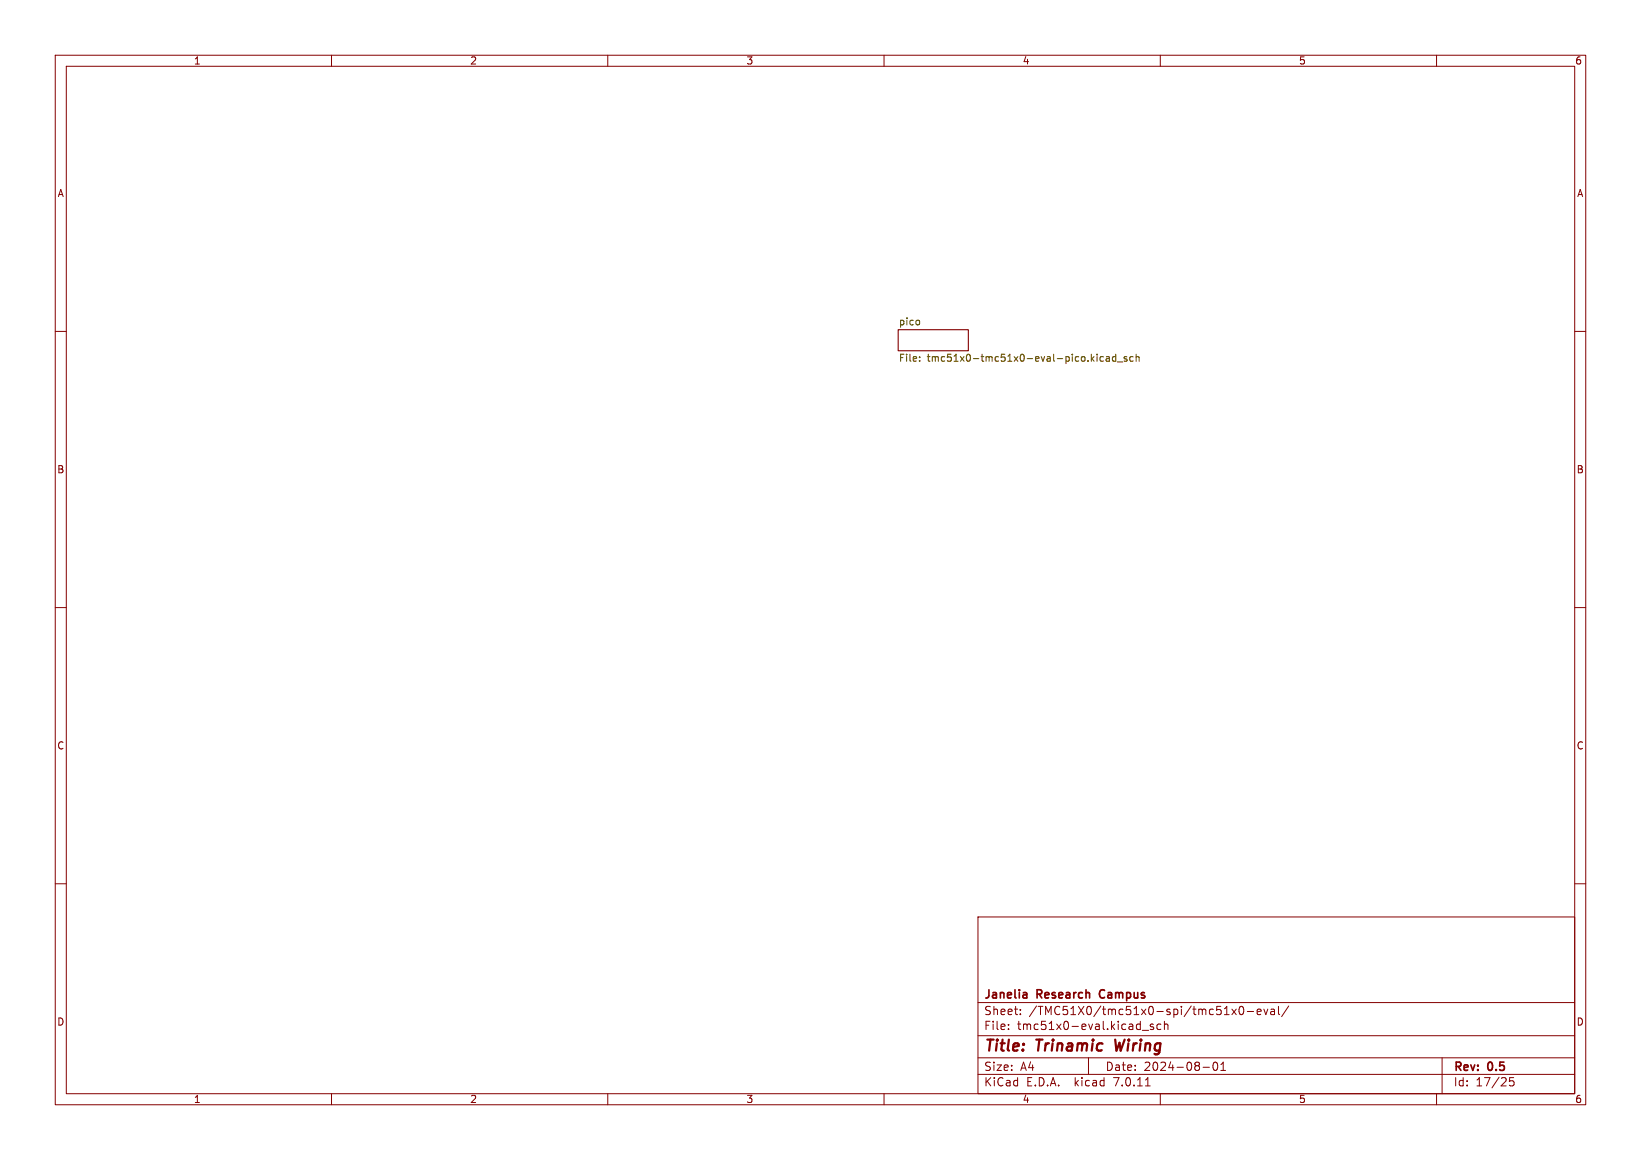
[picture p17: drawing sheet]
<svg xmlns="http://www.w3.org/2000/svg" width="297mm" height="210mm" viewBox="0 0 297 210" stroke-linecap="round" stroke-linejoin="round" font-family="sans-serif">
<defs><g id="words">
<g font-size="2.8" fill="#840000">
<text x="178" y="190.9">Title:</text>
<text x="187.7" y="190.9">Trinamic</text>
<text x="202.6" y="190.9">Wiring</text>
</g>
<g font-size="2.1" fill="#840000">
<text x="178" y="184">Sheet:</text>
<text x="178" y="181.2">Janelia</text>
<text x="186.2" y="184">/TMC51X0/tmc51x0-spi/tmc51x0-eval/</text>
<text x="187.7" y="181.2">Research</text>
<text x="199.7" y="181.2">Campus</text>
<text x="178" y="186.7">File:</text>
<text x="184.1" y="186.7">tmc51x0-eval.kicad_sch</text>
<text x="178" y="196.9">KiCad</text>
<text x="178" y="194.1">Size:</text>
<text x="184.7" y="194.1">A4</text>
<text x="185.7" y="196.9">E.D.A.</text>
<text x="194.6" y="196.9">kicad</text>
<text x="200" y="194.1">Date:</text>
<text x="201.8" y="196.9">7.0.11</text>
<text x="207" y="194.1">2024-08-01</text>
<text x="263" y="194.3">Rev:</text>
<text x="263" y="196.9">Id:</text>
<text x="267.1" y="196.9">17/25</text>
<text x="269.4" y="194.3">0.5</text>
</g>
<g font-size="1.8" fill="#840000">
<text x="35" y="11.9">1</text>
<text x="85" y="11.9">2</text>
<text x="135" y="11.9">3</text>
<text x="185" y="11.9">4</text>
<text x="235" y="11.9">5</text>
<text x="285" y="11.9">6</text>
<text x="10.3" y="35.9">A</text>
<text x="285.3" y="35.9">A</text>
<text x="10.3" y="85.9">B</text>
<text x="285.3" y="85.9">B</text>
<text x="10.3" y="135.9">C</text>
<text x="285.3" y="135.9">C</text>
<text x="10.3" y="185.9">D</text>
<text x="285.3" y="185.9">D</text>
<text x="35" y="199.9">1</text>
<text x="85" y="199.9">2</text>
<text x="135" y="199.9">3</text>
<text x="185" y="199.9">4</text>
<text x="235" y="199.9">5</text>
<text x="285" y="199.9">6</text>
</g>
<text font-size="1.8" fill="#006464" x="162.6" y="59">pico</text>
<g font-size="1.8" fill="#725600">
<text x="162.6" y="66">File:</text>
<text x="167.9" y="66">tmc51x0-tmc51x0-eval-pico.kicad_sch</text>
</g>
</g></defs>
<g fill="none" stroke="#840000" stroke-width=".18">
<path d="M10 10h277v190h-277zM12 12h273v186h-273zM60 10v2M110 10v2M160 10v2M210 10v2M260 10v2M10 60h2M285 60h2M10 110h2M285 110h2M10 160h2"/>
<path d="M285 160h2M177 166h108v32h-108zM60 198v2M110 198v2M160 198v2M177 194.5h108M177 191.5h108M177 187.5h108M177 181.5h108M182.5 186.3v.1M182.5 185.5v.1M184.7 183.6v.1"/>
<path d="M184.7 182.8v.1M197 191.5v3M206.7 186.5h1.2M207.3 196.6h.9M208.7 185.5l-.3-.1-.2 .2v.2l.5 .2v.3h-.5M210 198v2M210.1 185.5l-.4-.1-.3 .3v.4l.1 .2h.6M210.7 185.5l.3-.1 .3 .1 .1 .9M210.7 184.9v1.5M217.7 193.2h1.2M219.7 192.4l.2-.1a.8 .8 0 0 1 .5 .7 .8 .8 0 0 1-.5 .8l-.2-.1-.2-.5zM221 193.8h.8"/>
<path d="M221 192.7l.4-.4v1.5M221.6 183.7h.9M223 182.7l.7 1M223.7 182.7l-.7 1M224.4 182.3l.2-.1a.8 .8 0 0 1 .5 .7 .8 .8 0 0 1-.5 .8l-.2-.1-.2-.5zM225.7 183.1h1.2M227.5 183.2l.7-.1v-.3l-.5-.1-.2 .2 .1 .7h.6M228.7 182.7l.4 1 .4-1M230 182.8h.6l.1 .9M230.7 183.1h-.5a.29 .29 0 0 0-.2 .3 .29 .29 0 0 0 .2 .3l.5-.1M231.4 182.2v1.3l.2 .2M233.2 182.1l-1.2 2"/>
<path d="M260 198v2M261 191.5v6.5M274 195.1h-.8v.7l.2-.1h.5l.1 .3v.5l-.3 .1-.5-.1"/>
</g>
<path d="M201.8 188.2l.3 2 .5-1.4" fill="none" stroke="#840000" stroke-width=".4"/>
<path d="M185.6 179.7l.2 .2v.8M199.1 179.4l-.1 .4 .1 .7M185.8 180.6l-.1 .1M185.8 180l-.1 .1" fill="none" stroke="#840000" stroke-width=".3"/>
<path d="M162.6 59.7h12.7v3.8h-12.7z" fill="#fff" stroke="#fff" stroke-width=".18"/>
<path d="M162.6 59.7h12.7v3.8h-12.7z" fill="none" stroke="#840000" stroke-width=".2"/>
<path d="M166.3 58l.1 .2-.1 .6" fill="none" stroke="#006464" stroke-width=".2"/>
<g fill="none" stroke="#725600" stroke-width=".2">
<path d="M166.4 65.3v.1M166.4 64.6v.1M198.6 64.1v.2M198.6 64.6v.8M199.7 64.6h-.4l-.2 .2 .1 .5h.5M200.2 64.6h.5l.1 .8M200.8 64.9h-.4l-.2 .2 .2 .3 .4-.1M201.9 64.6h-.3l-.3 .2 .2 .5h.4M201.9 64.1v1.3M202.2 65.5h1M203.9 64.6h-.3l-.1 .1v.2l.4 .1v.3h-.4M205.1 64.6h-.4l-.2 .2 .1 .5h.5"/>
<path d="M205.6 64.7l.2-.1h.3l.1 .8M205.6 64.1v1.3"/>
</g>
<use href="#words"/>
</svg>
